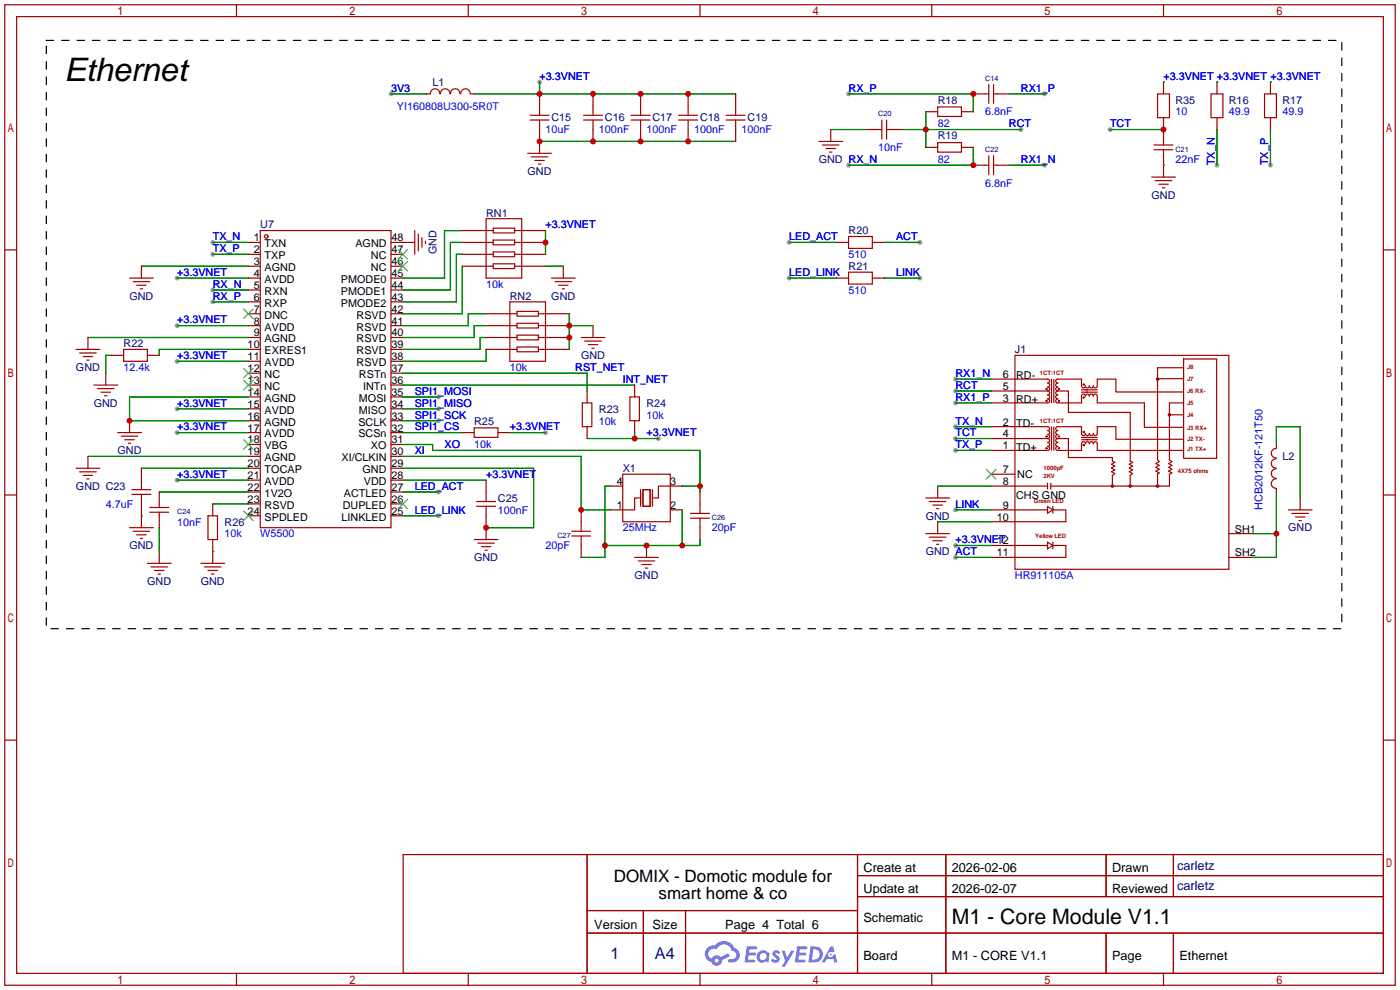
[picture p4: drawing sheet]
<svg xmlns="http://www.w3.org/2000/svg" width="299mm" height="212mm" viewBox="0 0 299 212" stroke-linecap="round" stroke-linejoin="round" font-family="sans-serif">
<defs><g id="words">
<text font-size="6.9" x="13.7" y="17.4">Ethernet</text>
<text font-size="4.5" x="203.4" y="197.5">M1 - Core Module V1.1</text>
<g font-size="3.6">
<text x="131.2" y="188.5">DOMIX - Domotic module for</text>
<text x="140.8" y="192.2">smart home &amp; co</text>
</g>
<g font-size="3.5" fill="#000080">
<text x="130.5" y="204.9">1</text>
<text x="140" y="204.9">A4</text>
</g>
<g font-size="2.7" fill="#000080">
<text x="251.6" y="185.9">carletz</text>
<text x="251.6" y="190.2">carletz</text>
</g>
<g font-size="2.7">
<text x="184.5" y="186.3">Create at</text>
<text x="184.5" y="190.8">Update at</text>
<text x="203.4" y="186.3">2026-02-06</text>
<text x="203.4" y="190.8">2026-02-07</text>
<text x="237.7" y="186.3">Drawn</text>
<text x="237.7" y="190.8">Reviewed</text>
<text x="184.5" y="197">Schematic</text>
<text x="127" y="198.5">Version</text>
<text x="139.5" y="198.5">Size</text>
<text x="155" y="198.5">Page 4 Total 6</text>
<text x="184.5" y="205.2">Board</text>
<text x="203.4" y="205.2">M1 - CORE V1.1</text>
<text x="237.7" y="205.2">Page</text>
<text x="252.1" y="205.2">Ethernet</text>
</g>
<g font-size="2.3" fill="#00f">
<text x="115.3" y="17.1">+3.3VNET</text>
<text x="248.7" y="17.1">+3.3VNET +3.3VNET +3.3VNET</text>
<text x="83.6" y="19.6">3V3</text>
<text x="84.8" y="23.4">YI160808U300-5R0T</text>
<text x="181.4" y="19.6">RX_P</text>
<text x="218.2" y="19.6">RX1_P</text>
<text x="116.6" y="28.5">10uF</text>
<text x="128" y="28.5">100nF</text>
<text x="138.2" y="28.5">100nF</text>
<text x="148.3" y="28.5">100nF</text>
<text x="158.5" y="28.5">100nF</text>
<text x="200.4" y="27.2">82</text>
<text x="210.6" y="24.7">6.8nF</text>
<text x="215.6" y="27.2">RCT</text>
<text x="237.2" y="27.2">TCT</text>
<text x="251.2" y="24.7">10</text>
<text x="262.6" y="24.7">49.9</text>
<text x="274.1" y="24.7">49.9</text>
<text x="187.7" y="32.3">10nF</text>
<text x="200.4" y="34.8">82</text>
<text x="218.2" y="34.8">RX1_N</text>
<text x="251.2" y="34.8">22nF</text>
<text x="259.6" y="35.3" transform="rotate(-90 259.6 35.3)">TX_N</text>
<text x="271.1" y="35.3" transform="rotate(-90 271.1 35.3)">TX_P</text>
<text x="210.6" y="39.9">6.8nF</text>
<text x="45.5" y="53.9">TX_P</text>
<text x="45.5" y="51.4">TX_N</text>
<text x="116.6" y="48.8">+3.3VNET</text>
<text x="168.7" y="51.4">LED_ACT</text>
<text x="191.5" y="51.4">ACT</text>
<text x="37.8" y="59">+3.3VNET</text>
<text x="168.7" y="59">LED_LINK</text>
<text x="181.4" y="55.2">510</text>
<text x="191.5" y="59">LINK</text>
<text x="45.5" y="64.1">RX_P</text>
<text x="45.5" y="61.5">RX_N</text>
<text x="103.9" y="61.5">10k</text>
<text x="181.4" y="62.8">510</text>
<text x="37.8" y="69.1">+3.3VNET</text>
<text x="37.8" y="76.8">+3.3VNET</text>
<text x="26.4" y="79.3">12.4k</text>
<text x="109" y="79.3">10k</text>
<text x="122.9" y="79.3">RST_NET</text>
<text x="133.1" y="81.8">INT_NET</text>
<text x="204.2" y="83.1">RCT</text>
<text x="204.2" y="80.6">RX1_N</text>
<text x="37.8" y="86.9">+3.3VNET</text>
<text x="88.6" y="84.4">SPI1_MOSI</text>
<text x="88.6" y="86.9">SPI1_MISO</text>
<text x="88.6" y="89.5">SPI1_SCK</text>
<text x="138.2" y="89.5">10k</text>
<text x="204.2" y="85.6">RX1_P</text>
<text x="37.8" y="92">+3.3VNET</text>
<text x="88.6" y="92">SPI1_CS</text>
<text x="95" y="95.8">XO</text>
<text x="101.3" y="95.8">10k</text>
<text x="109" y="92">+3.3VNET</text>
<text x="128" y="90.7">10k</text>
<text x="138.2" y="93.3">+3.3VNET</text>
<text x="204.2" y="95.8">TX_P</text>
<text x="204.2" y="93.3">TCT</text>
<text x="204.2" y="90.7">TX_N</text>
<text x="88.6" y="97.1">XI</text>
<text x="37.8" y="102.2">+3.3VNET</text>
<text x="88.6" y="104.7">LED_ACT</text>
<text x="103.9" y="102.2">+3.3VNET</text>
<text x="22.6" y="108.5">4.7uF</text>
<text x="37.8" y="112.3">10nF</text>
<text x="88.6" y="109.8">LED_LINK</text>
<text x="106.4" y="109.8">100nF</text>
<text x="133.1" y="113.6">25MHz</text>
<text x="152.1" y="113.6">20pF</text>
<text x="204.2" y="108.5">LINK</text>
<text x="269.8" y="109" transform="rotate(-90 269.8 109)">HCB2012KF-121T50</text>
<text x="48" y="114.9">10k</text>
<text x="55.6" y="114.9">W5500</text>
<text x="116.6" y="117.4">20pF</text>
<text x="204.2" y="116.1">+3.3VNET</text>
<text x="216.9" y="123.7">HR911105A</text>
</g>
<g font-size="2.3" fill="#000080">
<text x="92.5" y="18.3">L1</text>
<text x="200.4" y="22.1">R18</text>
<text x="251.2" y="22.1">R35</text>
<text x="262.6" y="22.1">R16</text>
<text x="274.1" y="22.1">R17</text>
<text x="117.9" y="26">C15</text>
<text x="129.3" y="26">C16</text>
<text x="139.4" y="26">C17</text>
<text x="149.6" y="26">C18</text>
<text x="159.8" y="26">C19</text>
<text x="200.4" y="29.8">R19</text>
<text x="175" y="34.8">GND RX_N</text>
<text x="112.8" y="37.4">GND</text>
<text x="103.9" y="46.3">RN1</text>
<text x="246.1" y="42.5">GND</text>
<text x="55.6" y="48.8">U7</text>
<text x="181.4" y="50.1">R20</text>
<text x="93.3" y="54.4" transform="rotate(-90 93.3 54.4)">GND</text>
<text x="181.4" y="57.7">R21</text>
<text x="27.7" y="64.1">GND</text>
<text x="109" y="64.1">RN2</text>
<text x="117.8" y="64.1">GND</text>
<text x="26.4" y="74.2">R22</text>
<text x="124.2" y="76.8">GND</text>
<text x="216.9" y="75.5">J1</text>
<text x="16.2" y="79.3">GND</text>
<text x="20" y="86.9">GND</text>
<text x="128" y="88.2">R23</text>
<text x="138.2" y="86.9">R24</text>
<text x="101.3" y="90.7">R25</text>
<text x="25.1" y="97.1">GND</text>
<text x="133.1" y="100.9">X1</text>
<text x="274.1" y="98.3">L2</text>
<text x="16.2" y="104.7">GND C23</text>
<text x="106.4" y="107.2">C25</text>
<text x="48" y="112.3">R26</text>
<text x="197.8" y="111">GND</text>
<text x="275.3" y="113.6">GND</text>
<text x="27.7" y="117.4">GND</text>
<text x="101.3" y="119.9">GND</text>
<text x="197.8" y="118.7">GND ACT</text>
<text x="31.5" y="125">GND</text>
<text x="42.9" y="125">GND</text>
<text x="135.6" y="123.7">GND</text>
</g>
<g font-size="2.3">
<text x="54.2" y="51.6">1</text>
<text x="56.6" y="52.9">TXN</text>
<text x="76" y="52.9">AGND</text>
<text x="83.7" y="51.6">48</text>
<text x="54.2" y="54.1">2</text>
<text x="54.2" y="56.7">3</text>
<text x="54.2" y="59.2">4</text>
<text x="56.6" y="55.4">TXP</text>
<text x="56.6" y="57.9">AGND</text>
<text x="79.3" y="57.9">NC</text>
<text x="79.3" y="55.4">NC</text>
<text x="83.7" y="59.2">45</text>
<text x="83.7" y="56.7">46</text>
<text x="83.7" y="54.1">47</text>
<text x="54.2" y="61.7">5</text>
<text x="54.2" y="64.3">6</text>
<text x="56.6" y="60.5">AVDD</text>
<text x="56.6" y="63">RXN</text>
<text x="56.6" y="65.6">RXP</text>
<text x="72.9" y="65.6">PMODE2</text>
<text x="72.9" y="63">PMODE1</text>
<text x="72.9" y="60.5">PMODE0</text>
<text x="83.7" y="64.3">43</text>
<text x="83.7" y="61.7">44</text>
<text x="54.2" y="66.8">7</text>
<text x="54.2" y="69.4">8</text>
<text x="54.2" y="71.9">9</text>
<text x="56.6" y="68.1">DNC</text>
<text x="56.6" y="70.6">AVDD</text>
<text x="76.2" y="70.6">RSVD</text>
<text x="76.2" y="68.1">RSVD</text>
<text x="83.7" y="71.9">40</text>
<text x="83.7" y="69.4">41</text>
<text x="83.7" y="66.8">42</text>
<text x="52.9" y="74.4">10</text>
<text x="52.9" y="77">11</text>
<text x="56.6" y="73.2">AGND</text>
<text x="56.6" y="75.7">EXRES1</text>
<text x="76.2" y="75.7">RSVD</text>
<text x="76.2" y="73.2">RSVD</text>
<text x="83.7" y="77">38</text>
<text x="83.7" y="74.4">39</text>
<text x="52.9" y="79.5">12</text>
<text x="52.9" y="82.1">13</text>
<text x="56.6" y="78.3">AVDD</text>
<text x="56.6" y="80.8">NC</text>
<text x="56.6" y="83.3">NC</text>
<text x="76.2" y="78.3">RSVD</text>
<text x="76.7" y="80.8">RSTn</text>
<text x="77.6" y="83.3">INTn</text>
<text x="83.7" y="82.1">36</text>
<text x="83.7" y="79.5">37</text>
<text x="214.4" y="80.8">6</text>
<text x="214.4" y="83.3">5</text>
<text x="217.2" y="81.1">RD-</text>
<text x="52.9" y="84.6">14</text>
<text x="52.9" y="87.1">15</text>
<text x="52.9" y="89.7">16</text>
<text x="56.6" y="85.9">AGND</text>
<text x="56.6" y="88.4">AVDD</text>
<text x="76.7" y="88.4">MISO</text>
<text x="76.7" y="85.9">MOSI</text>
<text x="83.7" y="89.7">33</text>
<text x="83.7" y="87.1">34</text>
<text x="83.7" y="84.6">35</text>
<text x="214.4" y="85.9">3</text>
<text x="217.2" y="86.1">RD+</text>
<text x="52.9" y="92.2">17</text>
<text x="52.9" y="94.8">18</text>
<text x="56.6" y="91">AGND</text>
<text x="56.6" y="93.5">AVDD</text>
<text x="76.6" y="93.5">SCSn</text>
<text x="76.6" y="91">SCLK</text>
<text x="83.7" y="94.8">31</text>
<text x="83.7" y="92.2">32</text>
<text x="214.4" y="93.5">4</text>
<text x="214.4" y="91">2</text>
<text x="217.2" y="91.2">TD-</text>
<text x="52.9" y="97.3">19</text>
<text x="52.9" y="99.8">20</text>
<text x="56.6" y="96">VBG</text>
<text x="56.6" y="98.6">AGND</text>
<text x="56.6" y="101.1">TOCAP</text>
<text x="73" y="98.6">XI/CLKIN</text>
<text x="77.5" y="101.1">GND</text>
<text x="79.3" y="96">XO</text>
<text x="83.7" y="99.8">29</text>
<text x="83.7" y="97.3">30</text>
<text x="214.4" y="96">1</text>
<text x="214.4" y="101.1">7</text>
<text x="217.2" y="96.3">TD+</text>
<text x="52.9" y="102.4">21</text>
<text x="52.9" y="104.9">22</text>
<text x="52.9" y="107.5">23</text>
<text x="56.6" y="103.7">AVDD</text>
<text x="56.6" y="106.2">1V2O</text>
<text x="73.5" y="106.2">ACTLED</text>
<text x="77.8" y="103.7">VDD</text>
<text x="83.7" y="107.5">26</text>
<text x="83.7" y="104.9">27</text>
<text x="83.7" y="102.4">28</text>
<text x="131.8" y="103.7">4</text>
<text x="143.3" y="103.7">3</text>
<text x="214.4" y="103.7">8</text>
<text x="217.2" y="106.7">CHS GND</text>
<text x="217.4" y="102.1">NC</text>
<text x="52.9" y="110">24</text>
<text x="56.6" y="108.7">RSVD</text>
<text x="56.6" y="111.3">SPDLED</text>
<text x="73" y="111.3">LINKLED</text>
<text x="73.3" y="108.7">DUPLED</text>
<text x="83.7" y="110">25</text>
<text x="131.8" y="108.7">1</text>
<text x="143.3" y="108.7">2</text>
<text x="213.1" y="111.3">10</text>
<text x="214.4" y="108.7">9</text>
<text x="263.9" y="113.8">SH1</text>
<text x="213.1" y="118.9">11</text>
<text x="213.1" y="116.4">12</text>
<text x="263.9" y="118.9">SH2</text>
</g>
<g font-size="1.6" fill="#000080">
<text x="210.6" y="17.2">C14</text>
<text x="187.7" y="24.8">C20</text>
<text x="210.6" y="32.5">C22</text>
<text x="251.2" y="32.5">C21</text>
<text x="37.8" y="109.9">C24</text>
<text x="152.1" y="111.2">C26</text>
<text x="119.1" y="115">C27</text>
</g>
<g font-size="1.3" fill="#a00000">
<text x="222.2" y="80.2">1CT:1CT</text>
<text x="253.7" y="78.9">J8</text>
<text x="253.7" y="81.5">J7</text>
<text x="253.7" y="84">J6 RX-</text>
<text x="253.7" y="86.6">J5</text>
<text x="253.7" y="89.1">J4</text>
<text x="222.2" y="90.4">1CT:1CT</text>
<text x="253.7" y="91.8">J3 RX+</text>
<text x="253.7" y="94.2">J2 TX-</text>
<text x="223" y="100.5">1000pF</text>
<text x="251.7" y="101">4X75 ohms</text>
<text x="253.7" y="96.5">J1 TX+</text>
<text x="221" y="107.6">Green LED</text>
<text x="223" y="102.3">2KV</text>
<text x="221.2" y="115">Yellow LED</text>
</g>
</g></defs>
<g fill="#999">
<circle cx="204.2" cy="86.1" r=".51"/>
<circle cx="204.2" cy="83.6" r=".51"/>
<circle cx="204.2" cy="81" r=".51"/>
<circle cx="204.2" cy="96.3" r=".51"/>
<circle cx="204.2" cy="93.7" r=".51"/>
<circle cx="204.2" cy="91.2" r=".51"/>
<circle cx="204.2" cy="109" r=".51"/>
<circle cx="204.2" cy="116.6" r=".51"/>
<circle cx="204.2" cy="119.1" r=".51"/>
<circle cx="223.3" cy="20.1" r=".51"/>
<circle cx="196.6" cy="51.8" r=".51"/>
<circle cx="223.3" cy="35.3" r=".51"/>
<circle cx="196.6" cy="59.4" r=".51"/>
<circle cx="37.8" cy="87.4" r=".51"/>
<circle cx="37.8" cy="77.2" r=".51"/>
<circle cx="37.8" cy="69.6" r=".51"/>
<circle cx="237.2" cy="27.7" r=".51"/>
<circle cx="45.5" cy="54.4" r=".51"/>
<circle cx="45.5" cy="51.8" r=".51"/>
<circle cx="37.8" cy="59.4" r=".51"/>
<circle cx="45.5" cy="64.5" r=".51"/>
<circle cx="45.5" cy="62" r=".51"/>
<circle cx="37.8" cy="102.6" r=".51"/>
<circle cx="37.8" cy="92.5" r=".51"/>
<circle cx="115.3" cy="17.5" r=".51"/>
<circle cx="168.7" cy="59.4" r=".51"/>
<circle cx="168.7" cy="51.8" r=".51"/>
<circle cx="218.2" cy="27.7" r=".51"/>
<circle cx="181.4" cy="35.3" r=".51"/>
<circle cx="181.4" cy="20.1" r=".51"/>
<circle cx="93.7" cy="84.8" r=".51"/>
<circle cx="93.7" cy="110.2" r=".51"/>
<circle cx="93.7" cy="105.2" r=".51"/>
<circle cx="93.7" cy="87.4" r=".51"/>
<circle cx="93.7" cy="89.9" r=".51"/>
<circle cx="271.5" cy="35.3" r=".51"/>
<circle cx="260.1" cy="35.3" r=".51"/>
<circle cx="116.6" cy="92.5" r=".51"/>
<circle cx="83.6" cy="20.1" r=".51"/>
<circle cx="140.7" cy="93.7" r=".51"/>
</g>
<g fill="none" stroke="#a10000" stroke-width=".25">
<path d="M1 1h297.2v209.6h-297.2zM3.6 3.6h292.1v204.4h-292.1zM50.5 1v2.6M100.1 1v2.6M149.6 1v2.6M199.1 1v2.6M248.7 1v2.6M1 53.4h2.6M295.7 53.4h2.5M1 105.8h2.6M295.7 105.8h2.5M1 158.2h2.6"/>
<path d="M295.7 158.2h2.5M50.5 208v2.6M100.1 208v2.6M149.6 208v2.6M199.1 208v2.6M248.7 208v2.6"/>
</g>
<g fill="#5487ff">
<path d="M165.3 203.3a.99 .99 0 0 1 1.4 .2l-.3 .5a.39 .39 0 0 0-.3-.3 .39 .39 0 0 0-.4 .1l.1 .1a1.02 1.02 0 0 1 .6 1.6 1.17 1.17 0 0 1-1.7-.2l.4-.5 .6 .4 .3-.1v-.3a1.01 1.01 0 0 1-.7-1.5z"/>
<path d="M167.1 203.2h.6l.5 1.5 .9-1.5h.7l-2.1 3.4h-.7l.8-1.3z"/>
<path d="M159.6 202.3h1.9l.3 .1-.1 .4-1.5 .1-.1 .7h1.2l.3 .3-.3 .3h-1.3l-.1 .9h1.4l.1 .3-.1 .2-2.2 .1z"/>
<path d="M170.4 202.3h1.9l.2 .1-.1 .4-1.5 .1-.1 .7h1.3l.3 .3-.4 .3h-1.2l-.2 .9h1.4l.2 .3-.2 .2-2.1 .1z"/>
<path d="M177.5 202.3h.6l.2 1-.5 .3a.57 .57 0 0 0-.8 .2 .57 .57 0 0 0 .4 .8 .57 .57 0 0 0 .7-.5l.4-.2 .5 1.8h-.7l-.2-.7h-1.4l-.4 .7h-.7z"/>
<path d="M173.2 202.3l-.4 3.4h1.1a1.73 1.73 0 0 0 1.9-1.7 1.73 1.73 0 0 0-2-1.7zM173.8 202.9a1.14 1.14 0 0 1 1.4 1.1 1.14 1.14 0 0 1-1.5 1.1h-.2z"/>
<path d="M162 203.6a1.26 1.26 0 0 0 0 1.8 1.26 1.26 0 0 0 1.7 .1l.5 .2 .3-1.9-.1-.2h-.4a1.21 1.21 0 0 0-2 0zM162.6 203.9a.76 .76 0 0 1 1 0 .76 .76 0 0 1 .1 1.1 .76 .76 0 0 1-1 .1l-.4-.6z"/>
<path d="M151.2 202.6a1.81 1.81 0 0 0 .9 3 1.18 1.18 0 0 0 1.3 .8 1.18 1.18 0 0 0 .9-1.2l1.7-.9-.4-.6-1.5 .8a1.2 1.2 0 0 0-2 .4 1.14 1.14 0 0 1-.6-1.6 1.14 1.14 0 0 1 1.7-.4 1.73 1.73 0 0 1 1.7-1.1 1.73 1.73 0 0 1 1.6 1.4 .94 .94 0 0 1 .8 1.2 .94 .94 0 0 1-1.3 .6 .36 .36 0 0 0-.4 .3 .36 .36 0 0 0 .3 .4 1.63 1.63 0 0 0 2.1-1 1.63 1.63 0 0 0-1-2.1 2.43 2.43 0 0 0-4.2-.5l-1 .1zM152.7 205.3a.45 .45 0 0 1 .9 0 .45 .45 0 0 1-.9 0z"/>
<circle cx="177.5" cy="204" r=".22"/>
</g>
<g fill="none" stroke="#a10000" stroke-width=".25">
<path d="M211.3 18v4.1M212.3 18v4.1M248.7 17.5v2.6M260.1 17.5v2.6M271.5 17.5v2.6M91.2 20.1h.7M92 20.1a1.01 1.01 0 0 1 1-1.1 1.01 1.01 0 0 1 1 1.1M94.1 20.1a1.01 1.01 0 0 1 1-1.1 1.01 1.01 0 0 1 1.1 1.1M96.3 20.1a1.01 1.01 0 0 1 1-1.1 1.01 1.01 0 0 1 1 1.1M98.5 20.1a1.01 1.01 0 0 1 1-1.1 1.01 1.01 0 0 1 1 1.1M100.6 20.1h.7M112.8 32.8h5.1"/>
<path d="M113.3 25.7h4M113.3 24.6h4M113.5 33.5h3.6M114.3 34.3h2M115.1 35.1h.5M115.3 20.1v4.5M115.3 25.7v7.1M124.7 25.7h4.1M124.7 24.6h4.1M126.7 20.1v4.5M126.7 25.7v4.5M134.9 25.7h4"/>
<path d="M134.9 24.6h4M136.9 20.1v4.5M136.9 25.7v4.5M145 25.7h4.1M145 24.6h4.1M147.1 20.1v4.5M147.1 25.7v4.5M155.2 25.7h4.1M155.2 24.6h4.1M157.2 20.1v4.5M157.2 25.7v4.5M175 30.2h5.1"/>
<path d="M175.8 31h3.5M176.5 31.8h2.1M177.3 32.5h.5M177.5 27.7v2.5M185.2 27.7h3.3M188.5 25.7v4M189.5 25.7v4M189.5 27.7h3.3M197.9 31.5h2.5M197.9 23.9h2.5M200.4 30.5h5.1v2h-5.1zM200.4 22.9h5.1v2h-5.1z"/>
<path d="M205.5 31.5h2.5M205.5 23.9h2.5M208 35.3h3.3M208 20.1h3.3M211.3 33.3v4M212.3 33.3v4M212.3 35.3h3.3M212.3 20.1h3.3M246.1 37.8h5.1M246.6 31h4.1M246.6 32h4.1M246.9 38.6h3.5"/>
<path d="M247.4 20.1h2.5v5h-2.5zM247.6 39.4h2.1M248.7 25.1v5.9M248.7 32v5.8M258.8 20.1h2.6v5h-2.6zM260.1 25.1v2.6M270.3 20.1h2.5v5h-2.5zM271.5 25.1v2.6M27.7 59.4h5.1M30.2 56.9v2.5M53.1 59.4h2.5M53.1 51.8h2.5"/>
<path d="M53.1 54.4h2.5M53.1 56.9h2.5M55.6 49.3h28v63.5h-28zM83.6 59.4h2.5M83.6 51.8h5M83.6 54.4h2.5M83.6 56.9h2.5M88.6 49.3v5.1M89.4 50v3.6M90.2 50.8v2M90.9 51.6v.5M98.8 51.8h6.6"/>
<path d="M98.8 54.4h6.6M98.8 56.9h6.6M98.8 49.3h6.6M103.9 46.7h7.6v12.7h-7.6zM105.4 48.8h4.6v1h-4.6zM105.4 51.3h4.6v1h-4.6zM105.4 53.8h4.6v1.1h-4.6zM105.4 56.4h4.6v1h-4.6zM110 51.8h6.6M110 54.4h6.6M110 56.9h6.6M110 49.3h6.6"/>
<path d="M117.9 59.4h5M120.4 56.9v2.5M178.8 59.4h2.6M178.8 51.8h2.6M181.4 58.2h5v2.5h-5zM181.4 50.5h5v2.6h-5zM186.4 59.4h2.6M186.4 51.8h2.6M248.4 40.1h.5M16.3 74.7h5M17 75.4h3.6M17.8 76.2h2"/>
<path d="M18.5 77h.5M18.8 72.1v2.6M22.6 79.8v2.5M23.9 75.9h2.5M26.4 74.7h5.1v2.5h-5.1zM28.4 60.2h3.6M29.2 61h2M30 61.7h.5M31.5 75.9h2.5M53.1 74.7h2.5M53.1 72.1h2.5M53.1 62h2.5"/>
<path d="M53.1 64.5h2.5M53.1 67.1h2.5M53.1 69.6h2.5M53.1 77.2h2.5M53.1 79.8h2.5M83.6 74.7h2.5M83.6 72.1h2.5M83.6 62h2.5M83.6 64.5h2.5M83.6 67.1h2.5M83.6 69.6h2.5M83.6 77.2h2.5"/>
<path d="M83.6 79.8h2.5M103.9 74.7h6.6M103.9 72.1h6.6M103.9 67.1h6.6M103.9 69.6h6.6M109 64.5h7.6v12.7h-7.6zM110.5 66.5h4.6v1.1h-4.6zM110.5 69.1h4.6v1h-4.6zM110.5 71.6h4.6v1h-4.6zM110.5 74.2h4.6v1h-4.6zM115.1 74.7h6.6M115.1 72.1h6.6"/>
<path d="M115.1 67.1h6.6M115.1 69.6h6.6M118.6 60.2h3.6M119.4 61h2M120.1 61.7h.5M124.2 72.1h5.1M125 72.9h3.5M125.7 73.7h2.1M126.5 74.4h.5M126.7 69.6v2.5M216.9 75.9h45.7v45.8h-45.7zM253 76.7h7v21.3h-7z"/>
<path d="M253 78.6h-5.6v19.7l.4 .4-.8 .4 .8 .4-.8 .4 .8 .4-.8 .4 .8 .4-.4 .2v2.6M18.8 97.5v2.6M20.1 82.3h5M20.8 83.1h3.6M21.6 83.8h2M22.4 84.6h.5M25.1 92.5h5.1M25.9 93.2h3.6M26.7 94h2M27.4 94.7h.5M27.7 89.9v2.6M53.1 82.3h2.5"/>
<path d="M53.1 92.5h2.5M53.1 84.8h2.5M53.1 87.4h2.5M53.1 89.9h2.5M53.1 95h2.5M53.1 97.5h2.5M83.6 82.3h2.5M83.6 92.5h2.5M83.6 84.8h2.5M83.6 87.4h2.5M83.6 89.9h2.5M83.6 95h2.5"/>
<path d="M83.6 97.5h2.5M98.8 92.5h2.5M101.3 91.4h5.1v2.1h-5.1zM106.4 92.5h2.6M124.5 86.1h2v5.1h-2zM125.5 83.6v2.5M125.5 91.2v2.5M134.6 84.8h2.1v5.1h-2.1zM135.6 82.3v2.5M135.6 89.9v2.6M211.8 81h12.1a.42 .42 0 0 1 .4 .4 .42 .42 0 0 1-.4 .5 .43 .43 0 0 1 .4 .4 .43 .43 0 0 1-.4 .4 .43 .43 0 0 1 .4 .4 .43 .43 0 0 1-.4 .5M211.8 91.2h12.1a.42 .42 0 0 1 .4 .4 .42 .42 0 0 1-.4 .4 .43 .43 0 0 1 .4 .4 .43 .43 0 0 1-.4 .5 .43 .43 0 0 1 .4 .4 .43 .43 0 0 1-.4 .4"/>
<path d="M211.8 83.6h12.1M211.8 93.7h12.1M223.9 83.6a.42 .42 0 0 1 .4 .4 .42 .42 0 0 1-.4 .4 .43 .43 0 0 1 .4 .4 .43 .43 0 0 1-.4 .5 .43 .43 0 0 1 .4 .4 .43 .43 0 0 1-.4 .4h-12.1M223.9 93.7a.42 .42 0 0 1 .4 .4 .42 .42 0 0 1-.4 .5 .43 .43 0 0 1 .4 .4 .43 .43 0 0 1-.4 .4 .43 .43 0 0 1 .4 .4 .43 .43 0 0 1-.4 .5h-12.1M224.7 81.1v5M224.7 91.2v5M225.2 81.1v5M225.2 91.2v5M226.1 83.6a.43 .43 0 0 1-.5-.5 .43 .43 0 0 1 .5-.4 .43 .43 0 0 1-.5-.4 .43 .43 0 0 1 .5-.4 .42 .42 0 0 1-.5-.5 .42 .42 0 0 1 .5-.4h5v1.5a.42 .42 0 0 0 .5 .4 .42 .42 0 0 0 .4-.4 .43 .43 0 0 0 .4 .4 .43 .43 0 0 0 .4-.4 .43 .43 0 0 0 .5 .4 .43 .43 0 0 0 .4-.4 .42 .42 0 0 0 .4 .4 .42 .42 0 0 0 .4-.4v-1.5h4v2.8h14.5M226.1 93.7a.43 .43 0 0 1-.5-.4 .43 .43 0 0 1 .5-.4 .43 .43 0 0 1-.5-.5 .43 .43 0 0 1 .5-.4 .42 .42 0 0 1-.5-.4 .42 .42 0 0 1 .5-.4h5v1.4a.42 .42 0 0 0 .5 .5 .42 .42 0 0 0 .4-.5 .43 .43 0 0 0 .4 .5 .43 .43 0 0 0 .4-.5 .43 .43 0 0 0 .5 .5 .43 .43 0 0 0 .4-.5 .42 .42 0 0 0 .4 .5 .42 .42 0 0 0 .4-.5v-1.4h4v2.7h14.5M226.1 83.6h2.2M226.1 93.7h2.2"/>
<path d="M226.1 93.7a.42 .42 0 0 0-.5 .4 .42 .42 0 0 0 .5 .5 .43 .43 0 0 0-.5 .4 .43 .43 0 0 0 .5 .4 .43 .43 0 0 0-.5 .4 .43 .43 0 0 0 .5 .5h5v-1.5a.42 .42 0 0 1 .5-.4 .42 .42 0 0 1 .4 .4 .43 .43 0 0 1 .4-.4 .43 .43 0 0 1 .4 .4 .43 .43 0 0 1 .5-.4 .43 .43 0 0 1 .4 .4 .42 .42 0 0 1 .4-.4 .42 .42 0 0 1 .4 .4v1.5h18.5M226.1 83.6a.42 .42 0 0 0-.5 .4 .42 .42 0 0 0 .5 .4 .43 .43 0 0 0-.5 .4 .43 .43 0 0 0 .5 .5 .43 .43 0 0 0-.5 .4 .43 .43 0 0 0 .5 .4h5v-1.4a.42 .42 0 0 1 .5-.5 .42 .42 0 0 1 .4 .5 .43 .43 0 0 1 .4-.5 .43 .43 0 0 1 .4 .5 .43 .43 0 0 1 .5-.5 .43 .43 0 0 1 .4 .5 .42 .42 0 0 1 .4-.5 .42 .42 0 0 1 .4 .5v1.4h10.1v5.2h8.4M228.3 83.6v4.5h13.3v10.5l.5 .2-.7 .4 .7 .4-.7 .4 .7 .4-.7 .4 .7 .4-.5 .4v2.3M228.3 93.7v4.1h9.4v.8l.6 .2-.8 .4 .8 .4-.8 .4 .8 .4-.8 .4 .8 .4-.6 .4v2.3M231.1 94h3.4M231.1 93.5h3.4M231.1 83.8h3.4M231.1 83.3h3.4M247.4 80.9h5.6M249.9 88.6h3.1M253 86.1h-3.1v12.2l.6 .4-.7 .4 .7 .4-.7 .4 .7 .4-.7 .4 .7 .4-.6 .2v2.6h-25.3M272.8 98a1.01 1.01 0 0 0-1.1 1 1.01 1.01 0 0 0 1.1 1.1"/>
<path d="M272.8 95.8a1.01 1.01 0 0 0-1.1 1.1 1.01 1.01 0 0 0 1.1 1M272.8 95v.8M16.3 100.1h5M17 100.8h3.6M17.8 101.6h2M18.5 102.4h.5M27.7 112.8h5.1M28.2 105.7h4.1M28.2 104.6h4.1M28.4 113.5h3.6M29.2 114.3h2M30 115.1h.5"/>
<path d="M30.2 100.1v4.5M30.2 105.7v7.1M32 109.5h4.1M32 108.5h4.1M34 105.2v3.3M34 109.5v3.3M34 117.9v2.5M44.4 110.2h2.1v5.1h-2.1zM45.5 107.7v2.5M45.5 115.3v5.1M53.1 100.1h2.5M53.1 102.6h2.5"/>
<path d="M53.1 105.2h2.5M53.1 107.7h2.5M53.1 110.2h2.5M83.6 100.1h2.5M83.6 102.6h2.5M83.6 105.2h2.5M83.6 107.7h2.5M83.6 110.2h2.5M101.3 115.3h5.1M101.9 107.2h4M101.9 108.2h4M102.1 116.1h3.6"/>
<path d="M102.9 116.8h2M103.6 117.6h.5M103.9 102.6v4.6M103.9 108.2v7.1M122.2 113.5h4M122.2 114.6h4M124.2 109v4.5M124.2 114.6v4.5M130.6 103.9h2.5M133.1 101.3h10.2v10.2h-10.2zM135.6 119.1h5.1M136.4 119.9h3.6"/>
<path d="M136.7 106.4h-1.1v2.6h-5M136.9 104.6v3.6M137.4 104.6h1.5v3.6h-1.5zM138.2 116.6v2.5M139.4 104.6v3.6M143.3 109h2.5M145.8 103.9h-5.1v2.5h-1M147.6 109.7h4M147.6 110.7h4M149.6 105.2v4.5M149.6 110.7v4.6M197.9 114h5"/>
<path d="M197.9 106.4h5M198.6 114.8h3.6M198.6 107.2h3.6M199.4 115.6h2M199.4 107.9h2M200.2 116.3h.5M200.2 108.7h.5M200.4 103.9v2.5M200.4 111.5v2.5M211.8 103.9h12.1M211.8 109h12.1M211.8 116.6h12.1"/>
<path d="M211.8 101.3h5.1M223.9 103.3v1.2M223.9 108.2l1.1 .8-1.1 .7zM223.9 115.9l1.1 .7-1.1 .7zM224.6 103.3v1.2M225 109h2.8v2.5h-16M225 108.2v1.5M225 115.9v1.4M225 116.6h2.8v2.5h-16M262.6 119.1h5.1M262.6 114h5.1M272.8 100.2a1.01 1.01 0 0 0-1.1 1 1.01 1.01 0 0 0 1.1 1"/>
<path d="M272.8 102.3a1.01 1.01 0 0 0-1.1 1.1 1.01 1.01 0 0 0 1.1 1M272.8 104.4v.8M275.3 109h5.1M276.1 109.7h3.6M276.9 110.5h2M277.6 111.3h.5M277.9 106.4v2.6M31.5 120.4h5.1M32.3 121.2h3.5M33 121.9h2.1M33.8 122.7h.5M42.9 120.4h5.1"/>
<path d="M43.7 121.2h3.5M44.4 121.9h2.1M45.2 122.7h.5M137.2 120.6h2M137.9 121.4h.5M86.2 182.6h209.5v25.4h-209.5zM125.5 182.6v25.4M125.5 194.6h57.8M125.5 199.4h170.2M137.5 194.6v13.4M146.5 194.6v13.4M183.3 182.6v25.4"/>
<path d="M183.3 187.1h112.4M183.3 191.6h112.4M202.1 182.6v25.4M236.4 182.6v9M236.4 199.4v8.6M250.8 182.6v9M250.8 199.4v8.6"/>
<circle cx="56.9" cy="50.5" r=".38"/>
<circle cx="223.6" cy="95.8" r=".13"/>
<circle cx="223.6" cy="85.7" r=".13"/>
<circle cx="223.6" cy="93.3" r=".13"/>
<circle cx="223.6" cy="83.1" r=".13"/>
<circle cx="226.3" cy="95.8" r=".13"/>
<circle cx="226.3" cy="85.7" r=".13"/>
<circle cx="226.3" cy="93.3" r=".13"/>
<circle cx="226.3" cy="83.1" r=".13"/>
<circle cx="231.6" cy="82.2" r=".13"/>
<circle cx="231.6" cy="95.1" r=".13"/>
<circle cx="231.6" cy="85" r=".13"/>
<circle cx="231.6" cy="92.3" r=".13"/>
<circle cx="247.4" cy="81" r=".25"/>
<circle cx="249.9" cy="88.6" r=".25"/>
<circle cx="237.7" cy="103.9" r=".25"/>
<circle cx="241.6" cy="103.9" r=".25"/>
<circle cx="247.4" cy="103.9" r=".25"/>
</g>
<path d="M9.9 8.6h276.9v125.8h-276.9z" fill="none" stroke="#000" stroke-width=".25" stroke-dasharray="1.5 1.8"/>
<g fill="none" stroke="#3c3" stroke-width=".25">
<path d="M85.1 55.9l2 2M85.1 53.3l2 2.1M87.1 55.9l-2 2M87.1 53.3l-2 2.1M52.1 66l2 2.1M52.1 78.7l2 2.1M54.1 66l-2 2.1M54.1 78.7l-2 2.1M52.1 81.3l2 2M52.1 94l2 2M54.1 81.3l-2 2M54.1 94l-2 2"/>
<path d="M52.1 109.2l2 2.1M54.1 109.2l-2 2.1M85.1 106.7l2 2M87.1 106.7l-2 2M210.8 100.3l2.1 2.1M212.9 100.3l-2.1 2.1"/>
</g>
<g fill="none" stroke="#008700" stroke-width=".25">
<path d="M115.3 17.5v2.6M248.7 17.5h.1M260.1 17.5h.1M271.5 17.5h.1M83.6 20.1h7.6M101.3 20.1h55.9M115.3 30.2h41.9M177.5 27.7h7.7M181.4 20.1h26.6v3.8M192.8 27.7h25.4M197.9 23.9v7.6M208 31.5v3.8h-26.6"/>
<path d="M215.6 20.1h7.7M215.6 35.3h7.7M237.2 27.7h11.5M248.7 35.3h.1M260.1 27.7v7.6M271.5 27.7v7.6M30.2 56.9h22.9M37.8 59.4h15.3M45.5 51.8h7.6M45.5 54.4h7.6M86.1 51.8h.1M98.8 51.8h-2.5v10.2h-10.2"/>
<path d="M98.8 49.3h-3.8v10.1h-8.9M98.8 54.4h-1.3v10.1h-11.4M98.8 56.9v10.2h-12.7M116.6 56.9h3.8M116.6 49.3v5.1M168.7 51.8h10.1M168.7 59.4h10.1M189 51.8h7.6M189 59.4h7.6M18.8 72.1h34.3M23.9 75.9h-1.3v3.9M37.8 77.2h15.3"/>
<path d="M37.8 69.6h15.3M45.5 64.5h7.6M45.5 62h7.6M53.1 74.7h-19.1v1.2M86.1 79.8h39.4v3.8M103.9 74.7v2.5h-17.8M103.9 72.1h-1.3v2.6h-16.5M103.9 69.6h-2.6v2.5h-15.2M103.9 67.1h-3.8v2.5h-14M121.7 69.6h5M121.7 67.1v7.6M18.8 97.5h34.3"/>
<path d="M37.8 87.4h15.3M37.8 92.5h15.3M53.1 84.8h-25.4v5.1h25.4M86.1 95h6.4v1.3h57.1v8.9M86.1 97.5h38.1v11.5h6.4M86.1 87.4h7.6M86.1 92.5h12.7M86.1 84.8h7.6M86.1 89.9h7.6M86.1 82.3h49.5M109 92.5h7.6M125.5 93.7h15.2"/>
<path d="M135.6 92.5v1.2M204.2 86.1h7.6M204.2 83.6h7.6M204.2 81h7.6M204.2 96.3h7.6M204.2 93.7h7.6M204.2 91.2h7.6M272.8 95v-3.8h5.1v15.2M30.2 110.2h.1M30.2 100.1h22.9M34 112.8v5.1M34 105.2h19.1"/>
<path d="M37.8 102.6h15.3M45.5 117.9h.1M45.5 107.7h7.6M86.1 102.6h17.8M86.1 105.2h7.6M86.1 100.1h27.9v12.7h-10.1M86.1 110.2h7.6M130.6 103.9h-1.3v15.2h-5.1M145.8 103.9h3.8M145.8 109v7.6M149.6 115.3v1.3h-20.3M200.4 111.5h11.4"/>
<path d="M200.4 103.9h11.4M204.2 109h7.6M204.2 116.6h7.6M204.2 119.1h7.6M267.7 114h5.1M272.8 105.2v13.9h-5.1"/>
</g>
<g fill="#c00">
<circle cx="272.8" cy="114" r=".63"/>
<circle cx="248.7" cy="27.7" r=".63"/>
<circle cx="136.9" cy="30.2" r=".63"/>
<circle cx="126.7" cy="30.2" r=".63"/>
<circle cx="115.3" cy="30.2" r=".63"/>
<circle cx="147.1" cy="30.2" r=".63"/>
<circle cx="115.3" cy="20.1" r=".63"/>
<circle cx="126.7" cy="20.1" r=".63"/>
<circle cx="136.9" cy="20.1" r=".63"/>
<circle cx="147.1" cy="20.1" r=".63"/>
<circle cx="116.6" cy="51.8" r=".63"/>
<circle cx="197.9" cy="27.7" r=".63"/>
<circle cx="208" cy="35.3" r=".63"/>
<circle cx="208" cy="20.1" r=".63"/>
<circle cx="103.9" cy="112.8" r=".63"/>
<circle cx="149.6" cy="103.9" r=".63"/>
<circle cx="124.2" cy="109" r=".63"/>
<circle cx="145.8" cy="116.6" r=".63"/>
<circle cx="138.2" cy="116.6" r=".63"/>
<circle cx="129.3" cy="116.6" r=".63"/>
<circle cx="121.7" cy="69.6" r=".63"/>
<circle cx="121.7" cy="72.1" r=".63"/>
<circle cx="135.6" cy="93.7" r=".63"/>
<circle cx="27.7" cy="89.9" r=".63"/>
</g>
<use href="#words"/>
</svg>
